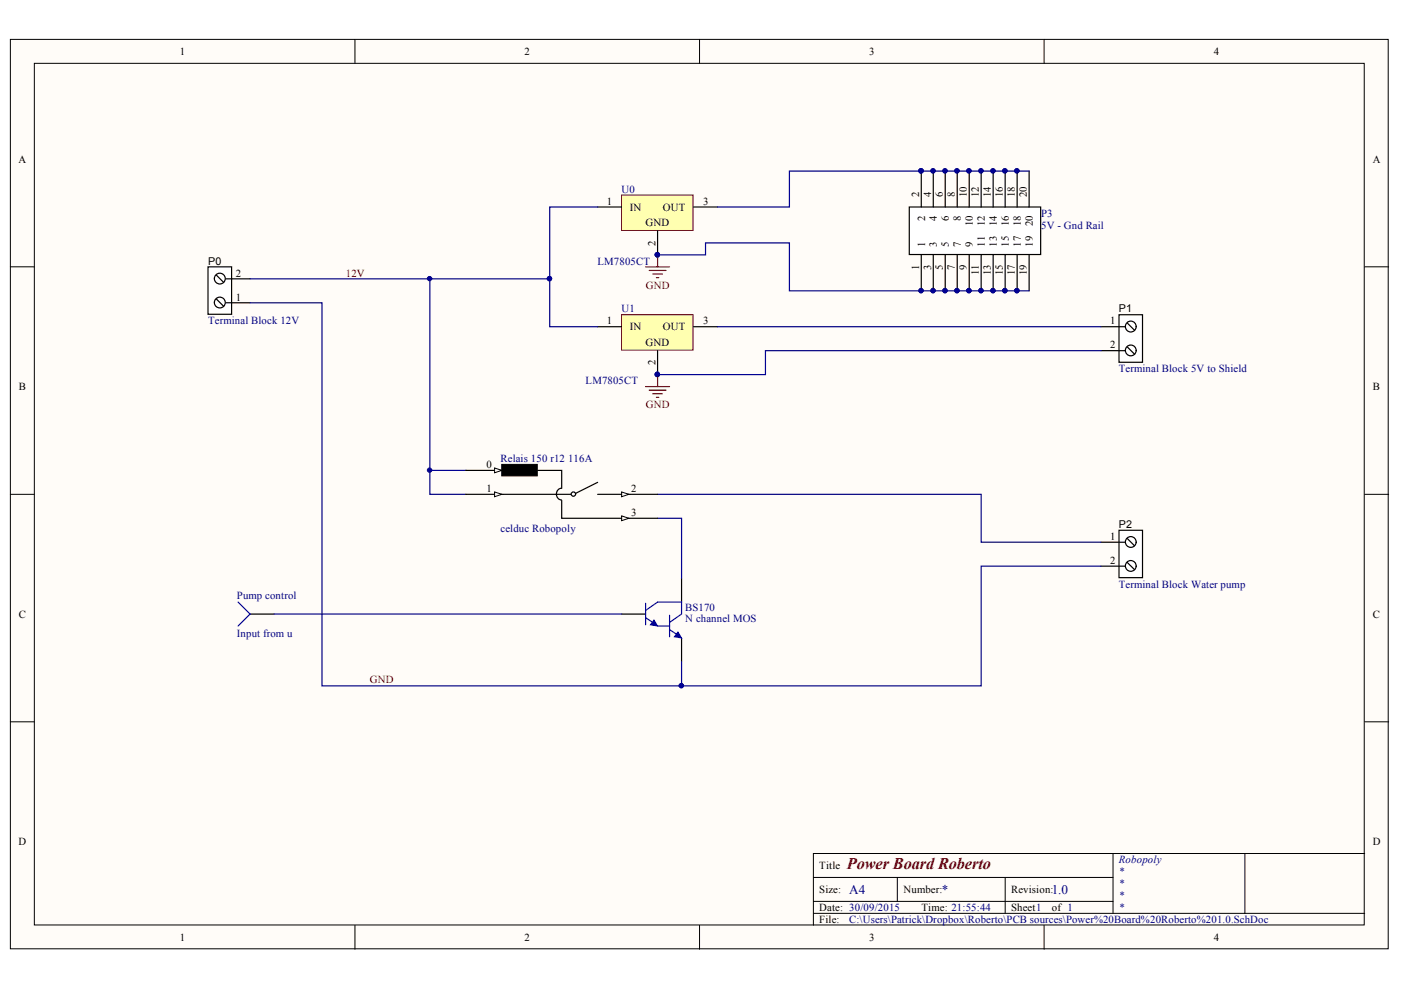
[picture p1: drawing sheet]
<svg xmlns="http://www.w3.org/2000/svg" width="297mm" height="210mm" viewBox="0 0 297 210" stroke-linecap="round" stroke-linejoin="round" font-family="sans-serif">
<defs><g id="words">
<text font-size="3.5" fill="#800000" x="179.5" y="184.3">Power Board Roberto</text>
<g font-size="2.8" fill="#000080">
<text x="180.1" y="189.5">A4</text>
<text x="199.7" y="189.5">*</text>
<text x="223" y="189.5">1.0</text>
</g>
<g font-size="2.3">
<text x="38.1" y="11.7">1</text>
<text x="111.2" y="11.7">2</text>
<text x="184.3" y="11.7">3</text>
<text x="257.4" y="11.7">4</text>
<text x="3.9" y="34.5">A</text>
<text x="291.1" y="34.5">A</text>
<text x="194.9" y="41.8" transform="rotate(-90 194.9 41.8)">2</text>
<text x="197.4" y="41.8" transform="rotate(-90 197.4 41.8)">4</text>
<text x="199.9" y="41.8" transform="rotate(-90 199.9 41.8)">6</text>
<text x="202.5" y="41.8" transform="rotate(-90 202.5 41.8)">8</text>
<text x="205" y="41.8" transform="rotate(-90 205 41.8)">10</text>
<text x="207.5" y="41.8" transform="rotate(-90 207.5 41.8)">12</text>
<text x="210.1" y="41.8" transform="rotate(-90 210.1 41.8)">14</text>
<text x="212.6" y="41.8" transform="rotate(-90 212.6 41.8)">16</text>
<text x="215.2" y="41.8" transform="rotate(-90 215.2 41.8)">18</text>
<text x="217.7" y="41.8" transform="rotate(-90 217.7 41.8)">20</text>
<text x="128.6" y="43.4">1</text>
<text x="133.5" y="44.7">IN</text>
<text x="136.8" y="48">GND</text>
<text x="140.6" y="44.7">OUT</text>
<text x="149.1" y="43.4">3</text>
<text x="196.1" y="46.8" transform="rotate(-90 196.1 46.8)">2</text>
<text x="198.7" y="46.8" transform="rotate(-90 198.7 46.8)">4</text>
<text x="201.2" y="46.8" transform="rotate(-90 201.2 46.8)">6</text>
<text x="203.7" y="46.8" transform="rotate(-90 203.7 46.8)">8</text>
<text x="206.3" y="48" transform="rotate(-90 206.3 48)">10</text>
<text x="208.8" y="48" transform="rotate(-90 208.8 48)">12</text>
<text x="211.3" y="48" transform="rotate(-90 211.3 48)">14</text>
<text x="213.9" y="48" transform="rotate(-90 213.9 48)">16</text>
<text x="216.4" y="48" transform="rotate(-90 216.4 48)">18</text>
<text x="219" y="48" transform="rotate(-90 219 48)">20</text>
<text x="139" y="52.1" transform="rotate(-90 139 52.1)">2</text>
<text x="196.1" y="52.3" transform="rotate(-90 196.1 52.3)">1</text>
<text x="198.7" y="52.3" transform="rotate(-90 198.7 52.3)">3</text>
<text x="201.2" y="52.3" transform="rotate(-90 201.2 52.3)">5</text>
<text x="203.7" y="52.3" transform="rotate(-90 203.7 52.3)">7</text>
<text x="206.3" y="52.3" transform="rotate(-90 206.3 52.3)">9</text>
<text x="208.8" y="52.3" transform="rotate(-90 208.8 52.3)">11</text>
<text x="211.3" y="52.3" transform="rotate(-90 211.3 52.3)">13</text>
<text x="213.9" y="52.3" transform="rotate(-90 213.9 52.3)">15</text>
<text x="216.4" y="52.3" transform="rotate(-90 216.4 52.3)">17</text>
<text x="219" y="52.3" transform="rotate(-90 219 52.3)">19</text>
<text x="44.1" y="56.1">P0</text>
<text x="50" y="58.6">2</text>
<text x="194.9" y="57.2" transform="rotate(-90 194.9 57.2)">1</text>
<text x="197.4" y="57.2" transform="rotate(-90 197.4 57.2)">3</text>
<text x="199.9" y="57.2" transform="rotate(-90 199.9 57.2)">5</text>
<text x="202.5" y="57.2" transform="rotate(-90 202.5 57.2)">7</text>
<text x="205" y="57.2" transform="rotate(-90 205 57.2)">9</text>
<text x="207.5" y="58.4" transform="rotate(-90 207.5 58.4)">11</text>
<text x="210.1" y="58.4" transform="rotate(-90 210.1 58.4)">13</text>
<text x="212.6" y="58.4" transform="rotate(-90 212.6 58.4)">15</text>
<text x="215.2" y="58.4" transform="rotate(-90 215.2 58.4)">17</text>
<text x="217.7" y="58.4" transform="rotate(-90 217.7 58.4)">19</text>
<text x="50" y="63.7">1</text>
<text x="128.6" y="68.8">1</text>
<text x="133.5" y="70.1">IN</text>
<text x="140.6" y="70.1">OUT</text>
<text x="149.1" y="68.8">3</text>
<text x="235.4" y="68.8">1</text>
<text x="237.2" y="66.2">P1</text>
<text x="136.8" y="73.3">GND</text>
<text x="139" y="77.5" transform="rotate(-90 139 77.5)">2</text>
<text x="235.4" y="73.9">2</text>
<text x="4" y="82.7">B</text>
<text x="291.1" y="82.7">B</text>
<text x="103.2" y="99.2">0</text>
<text x="103.2" y="104.4">1</text>
<text x="133.8" y="104.4">2</text>
<text x="133.8" y="109.4">3</text>
<text x="237.2" y="112">P2</text>
<text x="235.4" y="114.5">1</text>
<text x="235.4" y="119.6">2</text>
<text x="4" y="131">C</text>
<text x="291.1" y="131">C</text>
<text x="3.9" y="179.2">D</text>
<text x="291.1" y="179.2">D</text>
<text x="173.7" y="184.3">Title</text>
<text x="173.7" y="189.4">Size:</text>
<text x="191.6" y="189.4">Number:</text>
<text x="214.4" y="189.4">Revision:</text>
<text x="173.7" y="193.2">Date: 30/09/2015</text>
<text x="173.7" y="195.7">File:</text>
<text x="195.4" y="193.2">Time: 21:55:44</text>
<text x="214.4" y="193.2">Sheet1</text>
<text x="223" y="193.2">of 1</text>
<text x="38.1" y="199.5">1</text>
<text x="111.2" y="199.5">2</text>
<text x="184.3" y="199.5">3</text>
<text x="257.4" y="199.5">4</text>
</g>
<g font-size="2.3" fill="#000080">
<text x="131.8" y="40.8">U0</text>
<text x="220.7" y="46">P3</text>
<text x="220.7" y="48.5">5V - Gnd Rail</text>
<text x="126.7" y="56.1">LM7805CT</text>
<text x="44.1" y="68.8">Terminal Block 12V</text>
<text x="131.8" y="66.2">U1</text>
<text x="124.2" y="81.5">LM7805CT</text>
<text x="237.2" y="78.9">Terminal Block 5V to Shield</text>
<text x="106.1" y="97.9">Relais 150 r12</text>
<text x="120.4" y="97.9">116A</text>
<text x="106.1" y="112.7">celduc Robopoly</text>
<text x="237.2" y="124.6">Terminal Block Water pump</text>
<text x="50.2" y="126.9">Pump control</text>
<text x="145.3" y="129.4">BS170</text>
<text x="145.3" y="132">N channel MOS</text>
<text x="50.2" y="135">Input from u</text>
<text x="237.2" y="183">Robopoly</text>
<text x="237.2" y="185.6">*</text>
<text x="237.2" y="188.1">*</text>
<text x="237.2" y="190.6">*</text>
<text x="180.1" y="195.7">C:\Users\Patrick\Dropbox\Roberto\PCB sources\Power%20Board%20Roberto%201.0.SchDoc</text>
<text x="237.2" y="193.2">*</text>
</g>
<g font-size="2.3" fill="#800000">
<text x="73.3" y="58.6">12V</text>
<text x="136.9" y="61.2">GND</text>
<text x="136.9" y="86.5">GND</text>
<text x="78.4" y="144.9">GND</text>
</g>
</g></defs>
<g fill="#fffcf8" stroke="#000" stroke-width=".21">
<path d="M2.2 8.4h292.1v192.8h-292.1z"/>
<path d="M7.3 13.4h281.9v182.7h-281.9z"/>
</g>
<g fill="none" stroke="#000" stroke-width=".21">
<path d="M75.3 8.4v5M148.3 8.4v5M221.4 8.4v5M2.2 56.6h5.1M289.3 56.6h5.1M2.2 104.8h5.1M289.3 104.8h5.1M2.2 153h5.1M289.3 153h5.1M75.3 196.2v5.1M148.3 196.2v5.1M172.5 186h63.5"/>
<path d="M172.5 193.7h116.8M172.5 191.1h63.5M190.2 186v5.1M213.1 186v7.7M221.4 196.2v5.1M236 181v12.7M263.9 181h-91.4v15.2M289.3 181h-25.4v12.7"/>
</g>
<path d="M44.1 56.6h5v10h-5z" fill="#fff" stroke="#000" stroke-width=".25"/>
<g fill="none" stroke="#000" stroke-width=".25">
<path d="M45.9 58.4l1.5 1.5M47.9 59.1h5.1M45.9 63.4l1.5 1.6M47.9 64.2h5.1"/>
<circle cx="46.6" cy="59.1" r="1.15"/>
<circle cx="46.6" cy="64.1" r="1.15"/>
</g>
<path d="M237.3 66.7h4.9v10.1h-4.9z" fill="#fff" stroke="#000" stroke-width=".25"/>
<g fill="none" stroke="#000" stroke-width=".25">
<path d="M233.4 69.3h5.1M233.4 74.3h5.1M239 68.5l1.6 1.5M239 73.6l1.6 1.5"/>
<circle cx="239.7" cy="69.2" r="1.15"/>
<circle cx="239.7" cy="74.3" r="1.14"/>
</g>
<path d="M192.8 43.9h27.8v10.1h-27.8z" fill="#fff" stroke="#000" stroke-width=".25"/>
<g fill="none" stroke="#000" stroke-width=".25">
<path d="M195.3 36.3v7.6M197.9 36.3v7.6M200.4 36.3v7.6M202.9 36.3v7.6M205.5 36.3v7.6M208 36.3v7.6M210.6 36.3v7.6M213.1 36.3v7.6M215.7 36.3v7.6M218.2 36.3v7.6M195.3 54v7.7M197.9 54v7.7"/>
<path d="M200.4 54v7.7M202.9 54v7.7M205.5 54v7.7M208 54v7.7M210.6 54v7.7M213.1 54v7.7M215.7 54v7.7M218.2 54v7.7"/>
</g>
<g fill="#000080" stroke="#000080" stroke-width=".21">
<circle cx="195.3" cy="61.6" r=".46"/>
<circle cx="195.3" cy="36.2" r=".46"/>
<circle cx="197.8" cy="61.6" r=".46"/>
<circle cx="197.8" cy="36.2" r=".46"/>
<circle cx="200.4" cy="61.6" r=".46"/>
<circle cx="200.4" cy="36.2" r=".46"/>
<circle cx="202.9" cy="61.6" r=".47"/>
<circle cx="202.9" cy="36.2" r=".46"/>
<circle cx="205.4" cy="61.6" r=".47"/>
<circle cx="205.4" cy="36.2" r=".46"/>
<circle cx="208" cy="61.6" r=".46"/>
<circle cx="208" cy="36.2" r=".46"/>
<circle cx="210.5" cy="61.6" r=".46"/>
<circle cx="210.5" cy="36.2" r=".46"/>
<circle cx="213" cy="61.6" r=".47"/>
<circle cx="213.1" cy="36.2" r=".46"/>
<circle cx="215.6" cy="61.6" r=".47"/>
<circle cx="215.6" cy="36.2" r=".46"/>
</g>
<path d="M131.8 41.4h15.1v7.5h-15.1z" fill="#ffffb0" stroke="#800000" stroke-width=".21"/>
<path d="M126.7 43.9h5.1M139.4 49v5M147 43.9h5.1" fill="none" stroke="#000" stroke-width=".25"/>
<circle cx="139.4" cy="54" r=".46" fill="#000080" stroke="#000080" stroke-width=".21"/>
<path d="M131.8 66.7h15.1v7.5h-15.1z" fill="#ffffb0" stroke="#800000" stroke-width=".21"/>
<path d="M126.7 69.3h5.1M139.4 74.3v5.1M147 69.3h5.1M53 130.2h5.1" fill="none" stroke="#000" stroke-width=".25"/>
<circle cx="139.4" cy="79.4" r=".46" fill="#000080" stroke="#000080" stroke-width=".21"/>
<path d="M50.5 127.7l2.5 2.5-2.5 2.5" fill="none" stroke="#00f" stroke-width=".25"/>
<path d="M237.3 112.4h4.9v10.1h-4.9z" fill="#fff" stroke="#000" stroke-width=".25"/>
<g fill="none" stroke="#000" stroke-width=".25">
<path d="M98.8 99.7h7.6M233.4 115h5.1M239 114.2l1.6 1.5M239 119.3l1.6 1.5M131.8 130.2h5.1M144.5 122.6v5.1M144.5 135.3v5M233.4 120h5.1"/>
<circle cx="239.7" cy="120" r="1.14"/>
<circle cx="239.7" cy="114.9" r="1.14"/>
</g>
<path d="M136.9 56.6h5.1M137.6 57.3h3.6M138.4 58.1h2M139.2 58.9h.5M139.4 54v2.6M139.4 79.4v2.6M136.9 82h5.1M137.6 82.7h3.6M138.4 83.5h2M139.2 84.2h.5" fill="none" stroke="#800000" stroke-width=".25"/>
<g fill="#000080" stroke="#000080" stroke-width=".21">
<circle cx="139.4" cy="54" r=".46"/>
<circle cx="139.4" cy="79.4" r=".46"/>
<circle cx="91.1" cy="59.1" r=".46"/>
<circle cx="116.5" cy="59.1" r=".46"/>
<circle cx="144.5" cy="145.4" r=".46"/>
<circle cx="91.1" cy="99.7" r=".46"/>
<circle cx="195.3" cy="36.2" r=".46"/>
</g>
<path d="M136.9 131l1.5 1M136.9 127.9v4.6M136.9 129.4l2.5-1.7h5.1v2.5l-2.5 1.8M139.4 132.7h2.6M142 130.4v4.6M142 133.5l1.5 1" fill="none" stroke="#00f" stroke-width=".25"/>
<g fill="#00f" stroke="#00f" stroke-width=".21">
<path d="M138.7 131.5l.7 1.2-1.5-.2z"/>
<path d="M143.7 134l.8 1.3-1.5-.3z"/>
</g>
<g fill="none" stroke="#000080" stroke-width=".25">
<path d="M218.2 36.3h-50.8v7.6h-15.3M53 59.1h63.5M91.1 59.1v45.7h7.7M116.5 59.1v10.2h10.2M126.7 43.9h-10.2v15.2M139.4 54h10.2v-2.5h17.8v10.2h50.8M53 64.2h15.3v81.2h76.2M152.1 69.3h81.3M233.4 74.3h-71.1v5.1h-22.9M91.1 99.7h7.7M139.4 109.9h5.1v12.7M139.4 104.8h68.6v10.2h25.4"/>
<path d="M58.1 130.2h73.7M233.4 120h-25.4v25.4h-63.5v-5.1"/>
</g>
<path d="M104.9 99.2l1.5 .5-1.5 .5z" fill="#fffcf8" stroke="#000" stroke-width=".21"/>
<path d="M98.8 104.8h7.6" fill="none" stroke="#000" stroke-width=".25"/>
<path d="M104.9 104.3l1.5 .5-1.5 .5z" fill="#fffcf8" stroke="#000" stroke-width=".21"/>
<path d="M131.8 104.8h7.6" fill="none" stroke="#000" stroke-width=".25"/>
<path d="M131.8 104.3l1.5 .5-1.5 .5z" fill="#fffcf8" stroke="#000" stroke-width=".21"/>
<path d="M131.8 109.9h7.6" fill="none" stroke="#000" stroke-width=".25"/>
<path d="M131.8 109.4l1.5 .5-1.5 .5z" fill="#fffcf8" stroke="#000" stroke-width=".21"/>
<path d="M126.7 102.3l-5.1 2.5h-15.2M126.7 104.8h5.1" fill="none" stroke="#000" stroke-width=".25"/>
<circle cx="121.6" cy="104.8" r=".46" fill="#fff" stroke="#000" stroke-width=".25"/>
<path d="M106.4 98.5h7.5v2.4h-7.5z" fill="#000" stroke="#000" stroke-width=".21"/>
<path d="M114 99.7h5.1v3.8M119 103.5a1.26 1.26 0 0 0-1 1.3 1.26 1.26 0 0 0 1 1.2M119.1 106.1v3.8h12.7" fill="none" stroke="#000" stroke-width=".25"/>
<use href="#words"/>
</svg>
